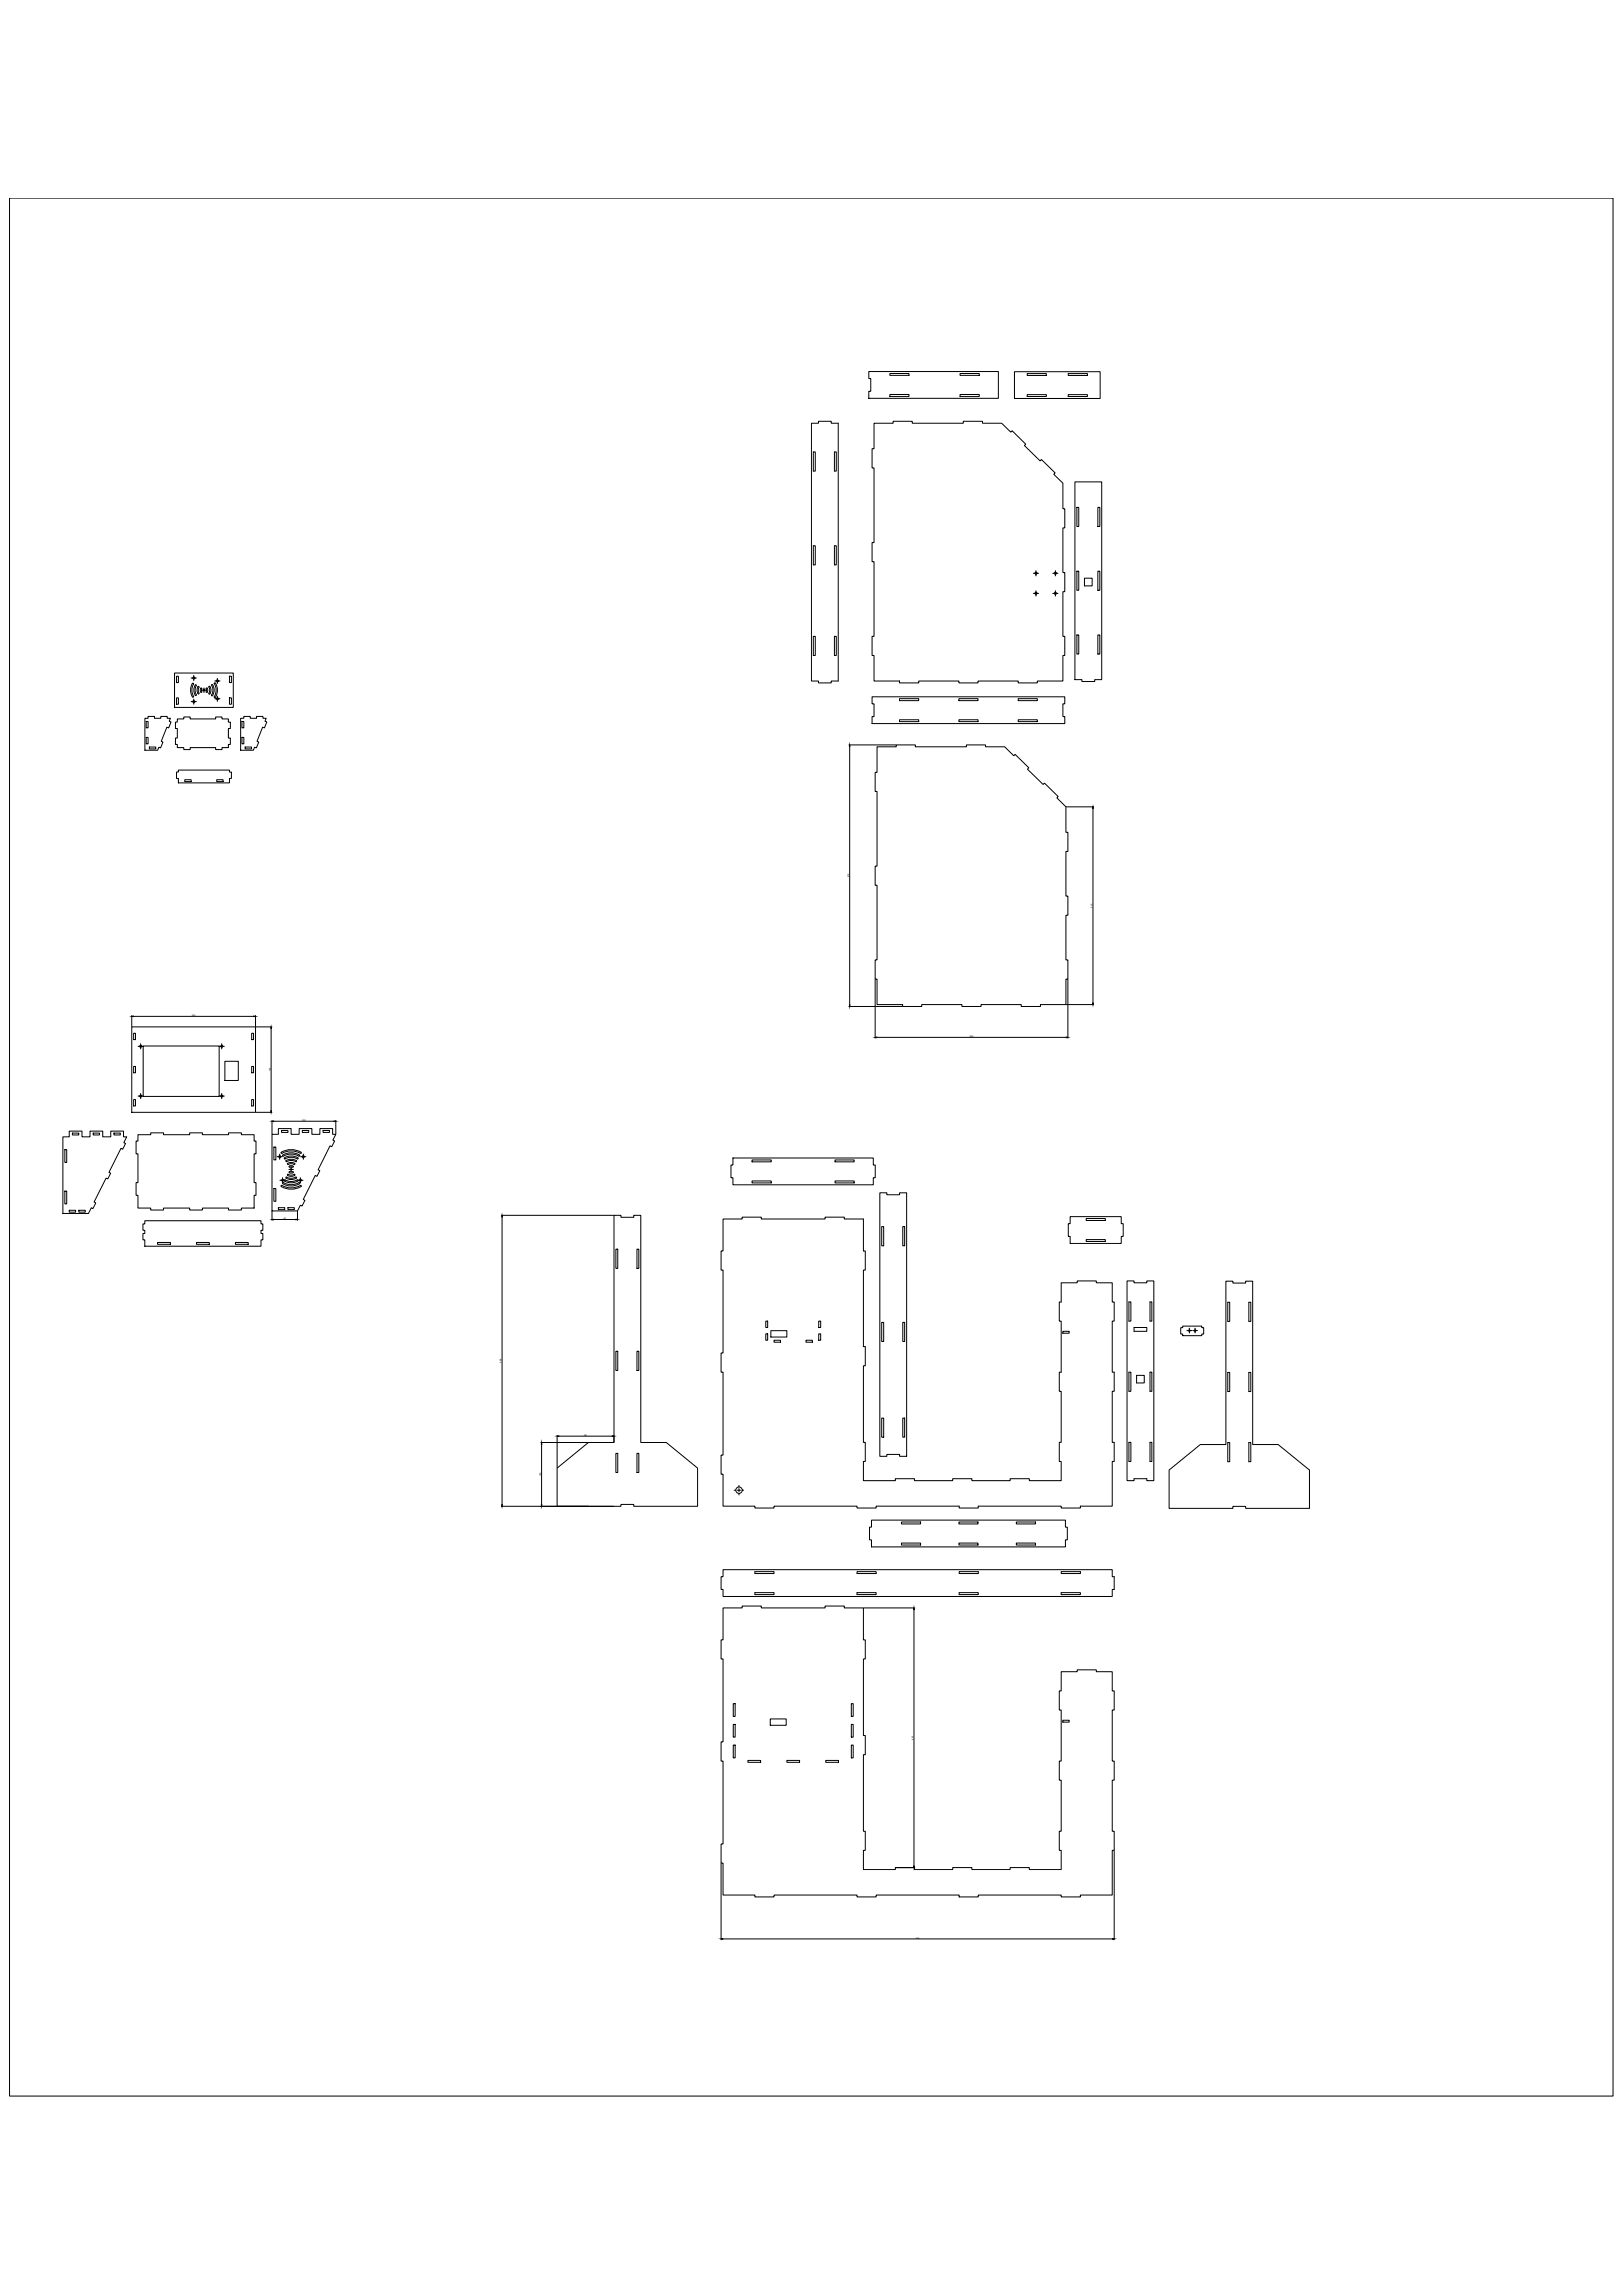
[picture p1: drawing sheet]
<svg xmlns="http://www.w3.org/2000/svg" width="841mm" height="1189mm" viewBox="0 0 841 1189" stroke-linecap="round" stroke-linejoin="round" font-family="sans-serif">
<defs><g id="words">
<g font-size="1.2">
<text x="440" y="455" transform="rotate(-90 440 455)">410</text>
<text x="566" y="470" transform="rotate(-90 566 470)">310</text>
<text x="99" y="526">194</text>
<text x="502" y="537">302</text>
<text x="140" y="555" transform="rotate(-90 140 555)">134</text>
<text x="156" y="581">100</text>
<text x="147" y="632">40</text>
<text x="260" y="706" transform="rotate(-90 260 706)">456</text>
<text x="303" y="744">89</text>
<text x="280" y="765" transform="rotate(-90 280 765)">100</text>
<text x="473" y="902" transform="rotate(-90 473 902)">407</text>
<text x="475" y="1005">616</text>
</g>
</g></defs>
<!-- layer: 0 -->
<g fill="none" stroke="#000" stroke-width=".52">
<path d="M5 103h831v983h-831zM450 193h67v13h-67v-3h1v-7h-1zM461 194h10v1h-10zM497 194h10v1h-10zM526 193h44v14h-44zM532 194h10v1h-10zM554 194h9v1h-9zM420 219h4v-1h7v1h3v134h-3v1h-7v-1h-4zM453 219h10v-1h10v1h26v-1h10v1h10l5 5v-1l8 7-1 1 8 8 1-1 7 7-1 1 5 4v14h1v10h-1v23h1v10h-1v23h1v10h-1v13h-13v1h-10v-1h-21v1h-10v-1h-21v1h-10v-1h-13v-13h-1v-10h1v-39h-1v-10h1v-39h-1v-9h1zM461 204h10v1h-10zM497 204h10v1h-10zM532 205h10v1h-10z"/>
<path d="M554 205h9v1h-9zM421 234h1v10h-1zM432 234h1v10h-1zM557 250h14v102h-4v1h-6v-1h-4zM558 263h1v10h-1zM569 263h1v10h-1zM421 283h1v10h-1zM432 283h1v10h-1zM535 297h3M537 296v2M546 297h2M547 296v2"/>
<path d="M558 296h1v10h-1zM562 300h4v4h-4zM569 296h1v10h-1zM535 308h3M537 306v3M546 308h2M547 306v3M421 330h1v10h-1zM432 330h1v10h-1zM558 329h1v10h-1zM569 329h1v10h-1zM90 349h31v18h-31z"/>
<path d="M91 350h1v4h-1zM99 351h3M100 354a8 8 0 0 0 0 7 5 5 0 0 1 0-7v1M100 350v3M101 355h1a6 6 0 0 0 0 5h-1a5 5 0 0 1 0-5zM103 359l-1-2 1-1v3v1M104 357v1v1l1-2h-1M105 358h2M106 357v2M107 357a1 1 0 0 1 1 1 1 1 0 0 1-1 1zM108 356l1 2-1 1 1 1a2.4 2.4 0 0 0-1-4M111 354a5 5 0 0 1 0 7 8 8 0 0 0 0-7z"/>
<path d="M111 353h3M113 352v2M119 350h1v4h-1zM75 372h2v-1h3v1h3v-1h4v1h1v2h1l-2 3h-1l-2 7v1l-1 3-1-1v2h-7zM76 374h1v3h-1zM91 362h1v3h-1zM92 373h3v-1h4v1h13v-1h3v1h3v1h1v4h-1v4h1v4h-1v1h-3v1h-3v-1h-13v1h-4v-1h-3v-1h-1v-4h1v-4h-1v-4h1zM99 364h3M100 362v3M110 360a4 4 0 0 0 0-5 6 6 0 0 1 0 6M111 362h3M113 361v2"/>
<path d="M119 362h1v3h-1zM125 372h1v-1h4v1h3v-1h3v1h2l-1 2h1l-1 3h-1l-3 7 1 1-1 3-1-1-1 2h-6zM125 374h1v3h-1zM452 361h100v4h-1v6h1v4h-100v-4h1v-6h-1zM466 373h10v1h-10zM466 362h10v1h-10zM497 362h10v1h-10zM497 373h10v1h-10zM528 373h10v1h-10zM528 362h10v1h-10zM76 382h1v4h-1zM77 387h4v1h-4z"/>
<path d="M92 399h27v1h1v3h-1v3h-27v-3h-1v-3h1zM125 382h1v4h-1zM127 387h3v1h-3zM440 386h24M440 387v134M454 387h10v-1h10v1h27v-1h10v1h10l4 5 1-1 7 7-1 1 9 8v-1l7 7 4 5v13h1v10h-1v23h1v10h-1v23h1v10h-1v14h-13v1h-10v-1h-21v1h-10v-1h-20v1h-10v-1h-14v-14v-10v-38v-10v-39v-10zM96 404h3v1h-3zM112 404h4v1h-4zM553 418h14M566 419v101M454 508v30M553 508v30"/>
<path d="M68 532h64v44h-64zM68 526v6M69 527h63M69 535h1v4h-1zM130 535h1v4h-1zM132 526v6M133 532h8M140 533v43M440 522h28M454 538h99M553 521h14M69 553h1v3h-1z"/>
<path d="M72 542h2M73 541v3M74 542h40v26h-40zM114 542h2M115 541v3M117 550h6v10h-6zM130 553h1v3h-1zM69 570h1v3h-1zM72 568h2M73 567v2M114 568h2M115 567v2"/>
<path d="M130 570h1v3h-1zM133 576h8M33 589h3v-3h6v3h5v-3h6v3h4v-3h7v3h2l-2 3 1 1-1 3-1-1-7 13h1l-1 3h-1l-6 12h1l-2 3h-1l-1 3h-13zM34 596h1v6h-1zM38 587h3v1h-3zM48 587h4v1h-4zM59 587h3v1h-3zM71 588h7v-1h7v1h13v-1h7v1h13v-1h7v1h7v3h1v7h-1v15h1v6h-1v7h-7v1h-7v-1h-13v1h-7v-1h-13v1h-7v-1h-7v-7v-6v-15v-7zM141 588h3v-3h7v3h4v-3h7v3h4v-3h6v3h2l-2 3h1l-1 3h-1l-6 12 1 1-2 3-1-1-6 13h1l-1 3h-1l-2 3h-13zM141 581v7M142 581h31M142 594h1v7h-1z"/>
<path d="M144 599h2M145 598v3M146 597a9 9 0 0 1 10 1 12 12 0 0 0-10 0zM146 586h3v1h-3zM147 599h-1a7 7 0 0 1 9 0 8 8 0 0 0-8 0M156 599h3M157 586h3v1h-3zM157 598v3M167 586h4v1h-4zM174 581v7M34 617h1v7h-1zM142 616h1v7h-1z"/>
<path d="M145 612h3M146 614a12 12 0 0 0 10 0 8 8 0 0 1-10 0zM146 610v3M147 613a10 10 0 0 0 8 0 7 7 0 0 1-9 0h1M147 612l1-1a8 8 0 0 0 6 1 5 5 0 0 1-7 0zM147 600a5 5 0 0 1 7 1 8 8 0 0 0-7-1zM148 602v-1a4 4 0 0 1 6 1h-1a6 6 0 0 0-5 0zM148 610a5 5 0 0 0 6 0 4 4 0 0 1-6 0zM149 609h4a2.4 2.4 0 0 1-4 0zM149 603h2h2M149 603l2-1 2 1M150 606h2"/>
<path d="M150 608l2-1h-2v1M150 604v1h2l-2-1M151 605v2M154 612h3M156 610v3M380 600h73v4h1v6h-1v4h-73v-4h-1v-6h1zM390 601h10v1h-10zM390 612h10v1h-10zM433 612h10v1h-10zM433 601h10v1h-10zM456 618h4v1h6v-1h4v137h-4v-1h-6v1h-4zM36 627h3v1h-3z"/>
<path d="M41 627h3v1h-3zM75 633h60v1h1v4h-1v1h1v4h-1v3h-60v-3h-1v-4h1v-1h-1v-4h1zM141 628v4M142 632h11M144 626h4v1h-4zM149 626h4v1h-4zM154 628v4M260 630h58M260 631v149M318 630h4v1h6v-1h4v118h13l16 13v20h-33v-1h-6v1h-33v-20l16-13h13zM375 632h10v-1h9v1h34v-1h10v1h9v16h1v10h-1v40h1v10h-1v39h1v10h-1v10h17v-1h10v1h20v-1h10v1h19v-1h10v1h17v-10h-1v-10h1v-26h-1v-10h1v-26h-1v-10h1v-10h8v-1h10v1h8v10h1v10h-1v26h1v10h-1v26h1v10h-1v24h-16v1h-10v-1h-43v1h-10v-1h-43v1h-10v-1h-43v1h-10v-1h-16v-17h-1v-10h1v-43h-1v-10h1v-43h-1v-10h1zM457 636h1v10h-1z"/>
<path d="M468 636h1v10h-1zM555 631h26v3h1v7h-1v3h-26v-3h-1v-7h1zM563 632h10v1h-10zM82 644h6v1h-6zM102 644h6v1h-6zM122 644h7v1h-7zM319 647h1v10h-1zM330 647h1v10h-1zM563 642h10v1h-10zM584 664h4v1h6v-1h4v103h-4v-1h-6v1h-4zM585 675h1v10h-1zM596 675h1v10h-1z"/>
<path d="M635 664h4v1h6v-1h4v85h13l17 13v20h-34v-1h-6v1h-33v-20l16-13h13zM636 675h1v10h-1zM647 675h1v10h-1zM397 685h1v3h-1zM397 691h1v4h-1zM399 690h9v3h-9zM401 695h3v1h-3zM418 695h3v1h-3zM424 685h1v3h-1zM424 691h1v4h-1zM457 685h1v10h-1zM468 685h1v10h-1z"/>
<path d="M551 690h3v1h-3zM588 688h6v2h-6zM612 688h1v-1h10v1h1v3h-1v1h-10v-1h-1zM615 690h3M616 688v3M618 690h3M619 688v3M319 700h1v10h-1zM330 700h1v10h-1zM585 711h1v10h-1zM589 713h4v4h-4zM596 711h1v10h-1z"/>
<path d="M636 711h1v10h-1zM647 711h1v10h-1zM457 735h1v10h-1zM468 735h1v10h-1zM280 748h25M281 748v32M289 744v17M290 744h27M318 744v3M319 753h1v10h-1zM330 753h1v10h-1zM585 747h1v10h-1z"/>
<path d="M596 747h1v10h-1zM636 748h1v10h-1zM647 748h1v10h-1zM380 772h1M382 772h2M383 770v1M383 771v2M383 774v1M385 772h.1M260 781h58M452 788h100v3h1v7h-1v4h-100v-4h-1v-7h1zM467 789h10v1h-10z"/>
<path d="M467 800h10v1h-10zM497 789h10v1h-10zM497 800h10v1h-10zM527 789h10v1h-10zM527 800h10v1h-10zM375 813h201v4h1v7h-1v3h-201v-3h-1v-7h1zM391 815h10h-10zM444 815h10h-10zM497 815h10h-10zM550 815h10h-10zM375 833h10v-1h9v1h34v-1h10v1h9v17h1v10h-1v39h1v10h-1v40h1v10h-1v10h17v-1h10v1h20v-1h10v1h19v-1h10v1h17v-10h-1v-10h1v-26h-1v-10h1v-27h-1v-10h1v-10h8v-1h10v1h8v10h1v10h-1v27h1v10h-1v26h1v10h-1v23h-16v1h-10v-1h-43v1h-10v-1h-43v1h-10v-1h-43v1h-10v-1h-16v-16h-1v-10h1v-43h-1v-10h1v-43h-1v-10h1zM391 825h10v1h-10z"/>
<path d="M444 825h10v1h-10zM448 833h26M474 834v133M497 825h10v1h-10zM550 825h10v1h-10zM380 883h1v7h-1zM380 894h1v6h-1zM399 891h8v3h-8zM441 883h1v7h-1zM441 894h1v6h-1zM551 892h3h-3zM380 904h1v7h-1z"/>
<path d="M388 912h6v1h-6zM408 912h6v1h-6zM428 912h6v1h-6zM441 904h1v7h-1zM577 959v46M374 966v39M464 968h10M375 1005h202"/>
<circle cx="537" cy="297" r=".5"/>
<circle cx="547" cy="297" r=".5"/>
<circle cx="537" cy="308" r=".5"/>
<circle cx="547" cy="308" r=".5"/>
<circle cx="100" cy="351" r=".5"/>
<circle cx="106" cy="358" r=".3"/>
<circle cx="113" cy="353" r=".5"/>
<circle cx="100" cy="364" r=".5"/>
<circle cx="113" cy="362" r=".5"/>
<circle cx="73" cy="542" r=".5"/>
<circle cx="115" cy="542" r=".5"/>
<circle cx="73" cy="568" r=".5"/>
<circle cx="115" cy="568" r=".5"/>
<circle cx="145" cy="599" r=".5"/>
<circle cx="157" cy="599" r=".5"/>
<circle cx="146" cy="612" r=".5"/>
<circle cx="151" cy="606" r=".3"/>
<circle cx="156" cy="612" r=".5"/>
<circle cx="616" cy="690" r=".4"/>
<circle cx="619" cy="690" r=".4"/>
<circle cx="383" cy="772" r="1.7"/>
</g>
<g fill="#000" stroke="#000" stroke-width=".52">
<path d="M440 386v1zM566 418v1zM566 520v1zM68 527h1zM140 532l1 1zM440 521v1zM553 537v1zM141 581h1zM173 581h1zM141 632h1zM153 632h1zM260 630v1z"/>
<path d="M289 744h1zM317 744h1zM260 780v1zM281 780v1zM474 833l-1 1zM473 967l1 1zM374 1005h1z"/>
</g>
<use href="#words"/>
</svg>
